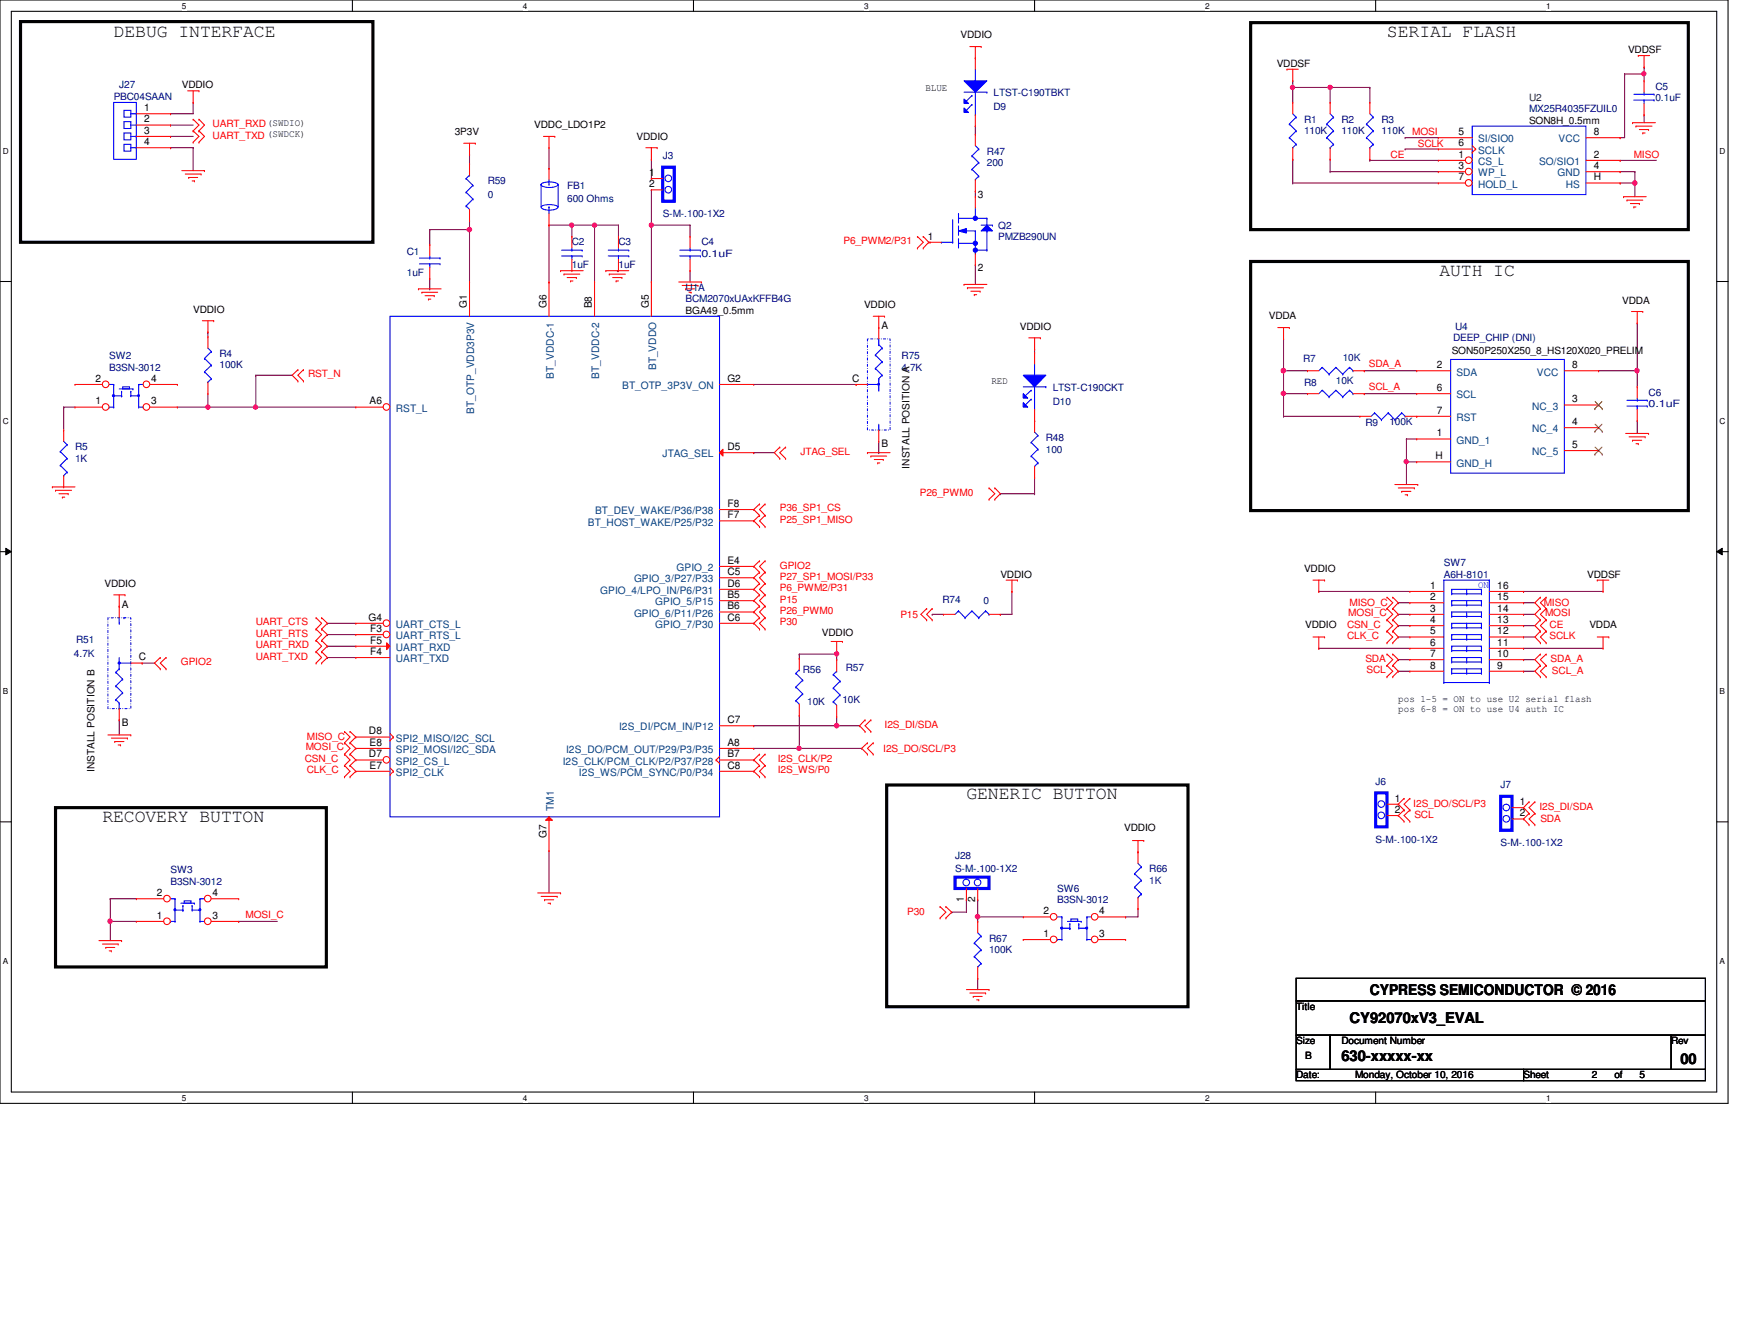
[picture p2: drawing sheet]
<svg xmlns="http://www.w3.org/2000/svg" width="279mm" height="216mm" viewBox="0 0 279 216" stroke-linecap="round" stroke-linejoin="round" font-family="sans-serif">
<defs><g id="words">
<g font-size="2.9">
<text x="18.3" y="6">DEBUG INTERFACE</text>
<text x="223.1" y="6">SERIAL FLASH</text>
<text x="231.5" y="44.4">AUTH IC</text>
<text x="155.4" y="128.5">GENERIC BUTTON</text>
<text x="16.5" y="132.2">RECOVERY BUTTON</text>
</g>
<g font-size="2.4">
<text x="220.3" y="160">CYPRESS SEMICONDUCTOR © 2016</text>
<text x="217.1" y="164.4">CY92070xV3_EVAL</text>
<text x="215.8" y="170.6">630-xxxxx-xx</text>
<text x="270.3" y="171">00</text>
</g>
<g font-size="1.7">
<text x="23.2" y="17.9">1</text>
<text x="23.2" y="19.7">2</text>
<text x="23.2" y="21.5">3</text>
<text x="23.2" y="23.3">4</text>
<text x="234.6" y="23.5">6</text>
<text x="234.6" y="21.7">5</text>
<text x="256.4" y="21.7">8</text>
<text x="104.4" y="28.3">1</text>
<text x="234.6" y="29">7</text>
<text x="234.6" y="25.4">1</text>
<text x="234.6" y="27.2">3</text>
<text x="256.4" y="29">H</text>
<text x="256.4" y="27.2">4</text>
<text x="256.4" y="25.4">2</text>
<text x="104.4" y="30.1">2</text>
<text x="157.3" y="31.8">3</text>
<text x="149.2" y="38.5">1</text>
<text x="157.3" y="43.5">2</text>
<text x="75.1" y="49.6" transform="rotate(-90 75.1 49.6)">G1</text>
<text x="87.9" y="49.6" transform="rotate(-90 87.9 49.6)">G6</text>
<text x="95.2" y="49.6" transform="rotate(-90 95.2 49.6)">B8</text>
<text x="104.4" y="49.6" transform="rotate(-90 104.4 49.6)">G5</text>
<text x="141.8" y="52.8">A</text>
<text x="231.1" y="59.2">2</text>
<text x="252.9" y="59.2">8</text>
<text x="15.4" y="65">1</text>
<text x="15.4" y="61.4">2</text>
<text x="24.3" y="65">3</text>
<text x="24.3" y="61.4">4</text>
<text x="59.4" y="65">A6</text>
<text x="117" y="61.4">G2</text>
<text x="137.1" y="61.4">C</text>
<text x="231.1" y="62.9">6</text>
<text x="252.9" y="64.7">3</text>
<text x="141.8" y="71.9">B</text>
<text x="231.1" y="70.1">1</text>
<text x="231.1" y="66.5">7</text>
<text x="252.9" y="68.3">4</text>
<text x="117" y="72.3">D5</text>
<text x="230.9" y="73.8">H</text>
<text x="252.9" y="72">5</text>
<text x="117" y="83.3">F7</text>
<text x="117" y="81.5">F8</text>
<text x="117" y="94.3">D6</text>
<text x="117" y="92.5">C5</text>
<text x="117" y="90.6">E4</text>
<text x="230" y="94.7">1</text>
<text x="240.8" y="94.7">16</text>
<text x="19.6" y="97.7">A</text>
<text x="59.3" y="99.8">G4</text>
<text x="59.5" y="101.6">F3</text>
<text x="117" y="96.1">B5</text>
<text x="117" y="98">B6</text>
<text x="117" y="99.8">C6</text>
<text x="230" y="96.5">2</text>
<text x="230" y="98.3">3</text>
<text x="230" y="102">5</text>
<text x="230" y="100.2">4</text>
<text x="240.8" y="102">12</text>
<text x="240.8" y="100.2">13</text>
<text x="240.8" y="98.3">14</text>
<text x="240.8" y="96.5">15</text>
<text x="22.3" y="106.2">C</text>
<text x="59.5" y="105.3">F4</text>
<text x="59.5" y="103.5">F5</text>
<text x="230" y="103.8">6</text>
<text x="230" y="105.6">7</text>
<text x="230" y="107.5">8</text>
<text x="240.8" y="107.5">9</text>
<text x="240.8" y="105.6">10</text>
<text x="240.8" y="103.8">11</text>
<text x="19.6" y="116.7">B</text>
<text x="59.4" y="118.1">D8</text>
<text x="59.4" y="119.9">E8</text>
<text x="117" y="116.2">C7</text>
<text x="117" y="119.9">A8</text>
<text x="59.4" y="121.8">D7</text>
<text x="59.4" y="123.6">E7</text>
<text x="117" y="123.6">C8</text>
<text x="117" y="121.8">B7</text>
<text x="224.4" y="128.9">1</text>
<text x="224.4" y="130.7">2</text>
<text x="244.5" y="129.4">1</text>
<text x="244.5" y="131.2">2</text>
<text x="87.9" y="134.7" transform="rotate(-90 87.9 134.7)">G7</text>
<text x="25.2" y="147.7">1</text>
<text x="25.2" y="144.1">2</text>
<text x="34.2" y="147.7">3</text>
<text x="34.2" y="144.1">4</text>
<text x="155" y="145" transform="rotate(-90 155 145)">1</text>
<text x="156.8" y="145" transform="rotate(-90 156.8 145)">2</text>
<text x="167.9" y="147">2</text>
<text x="176.8" y="147">4</text>
<text x="167.9" y="150.6">1</text>
<text x="176.8" y="150.6">3</text>
</g>
<g font-size="1.7" fill="#004080">
<text x="237.7" y="22.9">SI/SIO0</text>
<text x="250.7" y="22.9">VCC</text>
<text x="237.7" y="24.7">SCLK</text>
<text x="237.7" y="26.5">CS_L</text>
<text x="237.7" y="28.4">WP_L</text>
<text x="247.6" y="26.5">SO/SIO1</text>
<text x="250.5" y="28.4">GND</text>
<text x="237.7" y="30.2">HOLD_L</text>
<text x="251.9" y="30.2">HS</text>
<text x="105.5" y="59.5" transform="rotate(-90 105.5 59.5)">BT_VDDO</text>
<text x="89.1" y="60.9" transform="rotate(-90 89.1 60.9)">BT_VDDC-1</text>
<text x="96.4" y="60.9" transform="rotate(-90 96.4 60.9)">BT_VDDC-2</text>
<text x="100.1" y="62.6">BT_OTP_3P3V_ON</text>
<text x="234.3" y="64.1">SCL</text>
<text x="234.3" y="60.4">SDA</text>
<text x="246.5" y="65.9">NC_3</text>
<text x="247.2" y="60.4">VCC</text>
<text x="63.7" y="66.2">RST_L</text>
<text x="76.3" y="66.5" transform="rotate(-90 76.3 66.5)">BT_OTP_VDD3P3V</text>
<text x="234.3" y="71.3">GND_1</text>
<text x="234.3" y="67.7">RST</text>
<text x="246.5" y="69.5">NC_4</text>
<text x="106.6" y="73.5">JTAG_SEL</text>
<text x="234.3" y="75">GND_H</text>
<text x="246.5" y="73.2">NC_5</text>
<text x="95.7" y="82.7">BT_DEV_WAKE/P36/P38</text>
<text x="94.6" y="84.5">BT_HOST_WAKE/P25/P32</text>
<text x="96.6" y="95.5">GPIO_4/LPO_IN/P6/P31</text>
<text x="102" y="93.6">GPIO_3/P27/P33</text>
<text x="108.8" y="91.8">GPIO_2</text>
<text x="63.7" y="101">UART_CTS_L</text>
<text x="102" y="99.1">GPIO_6/P11/P26</text>
<text x="105.4" y="97.3">GPIO_5/P15</text>
<text x="105.4" y="101">GPIO_7/P30</text>
<text x="63.7" y="106.5">UART_TXD</text>
<text x="63.7" y="104.6">UART_RXD</text>
<text x="63.7" y="102.8">UART_RTS_L</text>
<text x="63.7" y="119.3">SPI2_MISO/I2C_SCL</text>
<text x="99.6" y="117.4">I2S_DI/PCM_IN/P12</text>
<text x="63.7" y="124.8">SPI2_CLK</text>
<text x="63.7" y="122.9">SPI2_CS_L</text>
<text x="63.7" y="121.1">SPI2_MOSI/I2C_SDA</text>
<text x="90.5" y="122.9">I2S_CLK/PCM_CLK/P2/P37/P28</text>
<text x="91.1" y="121.1">I2S_DO/PCM_OUT/P29/P3/P35</text>
<text x="93.1" y="124.8">I2S_WS/PCM_SYNC/P0/P34</text>
<text x="89.1" y="130.4" transform="rotate(-90 89.1 130.4)">TM1</text>
</g>
<g font-size="1.6">
<text x="154.5" y="6.2">VDDIO</text>
<text x="205.4" y="10.8">VDDSF</text>
<text x="261.9" y="8.6">VDDSF</text>
<text x="29.3" y="14.2">VDDIO</text>
<text x="148.8" y="14.6">BLUE</text>
<text x="73.2" y="21.7">3P3V</text>
<text x="85.9" y="20.6">VDDC_LDO1P2</text>
<text x="102.4" y="22.5">VDDIO</text>
<text x="246" y="19.9">SON8H_0.5mm</text>
<text x="31.1" y="50.2">VDDIO</text>
<text x="110.3" y="50.5">BGA49_0.5mm</text>
<text x="139" y="49.5">VDDIO</text>
<text x="164" y="53">VDDIO</text>
<text x="204.1" y="51.4">VDDA</text>
<text x="260.9" y="48.8">VDDA</text>
<text x="233.5" y="56.9">SON50P250X250_8_HS120X020_PRELIM</text>
<text x="159.5" y="61.8">RED</text>
<text x="146.3" y="75.4" transform="rotate(-90 146.3 75.4)">INSTALL POSITION A</text>
<text x="16.8" y="94.3">VDDIO</text>
<text x="160.9" y="92.9">VDDIO</text>
<text x="209.8" y="91.9">VDDIO</text>
<text x="255.3" y="92.9">VDDSF</text>
<text x="209.9" y="100.9">VDDIO</text>
<text x="255.7" y="100.9">VDDA</text>
<text x="132.2" y="102.2">VDDIO</text>
<text x="224.9" y="112.8">pos 1-5 = ON to use U2 serial flash</text>
<text x="224.9" y="114.4">pos 6-8 = ON to use U4 auth IC</text>
<text x="15.2" y="124.2" transform="rotate(-90 15.2 124.2)">INSTALL POSITION B</text>
<text x="180.8" y="133.6">VDDIO</text>
<text x="208.5" y="162.3">Title</text>
<text x="208.5" y="167.9">Size</text>
<text x="215.8" y="167.9">Document Number</text>
<text x="268.8" y="167.9">Rev</text>
<text x="208.5" y="173.4">Date:</text>
<text x="209.9" y="170.2">B</text>
<text x="218" y="173.4">Monday, October 10, 2016</text>
<text x="245.1" y="173.4">Sheet</text>
<text x="256" y="173.4">2</text>
<text x="259.7" y="173.4">of</text>
<text x="263.7" y="173.4">5</text>
</g>
<g font-size="1.6" fill="#000080">
<text x="18.3" y="16">PBC04SAAN</text>
<text x="19.2" y="14.2">J27</text>
<text x="159.8" y="17.7">D9</text>
<text x="159.8" y="15.5">LTST-C190TBKT</text>
<text x="266.3" y="14.4">C5</text>
<text x="266.3" y="16.3">0.1uF</text>
<text x="209.8" y="19.7">R1</text>
<text x="209.8" y="21.5">110K</text>
<text x="215.8" y="19.7">R2</text>
<text x="215.8" y="21.5">110K</text>
<text x="222.2" y="19.7">R3</text>
<text x="222.2" y="21.5">110K</text>
<text x="246" y="18.1">MX25R4035FZUIL0</text>
<text x="78.4" y="29.6">R59</text>
<text x="106.6" y="25.6">J3</text>
<text x="158.7" y="24.8">R47</text>
<text x="158.7" y="26.7">200</text>
<text x="78.4" y="31.8">0</text>
<text x="91.2" y="30.3">FB1</text>
<text x="91.2" y="32.5">600 Ohms</text>
<text x="106.6" y="34.9">S-M-.100-1X2</text>
<text x="65.4" y="40.9">C1</text>
<text x="92" y="39.5">C2</text>
<text x="99.5" y="39.5">C3</text>
<text x="112.8" y="39.5">C4</text>
<text x="112.8" y="41.3">0.1uF</text>
<text x="160.6" y="36.7">Q2</text>
<text x="160.6" y="38.6">PMZB290UN</text>
<text x="65.4" y="44.4">1uF</text>
<text x="92" y="43.1">1uF</text>
<text x="99.5" y="43.1">1uF</text>
<text x="110.3" y="46.8">U1A</text>
<text x="110.3" y="48.6">BCM2070xUAxKFFB4G</text>
<text x="234.1" y="53">U4</text>
<text x="17.6" y="57.7">SW2</text>
<text x="17.6" y="59.6">B3SN-3012</text>
<text x="35.3" y="57.4">R4</text>
<text x="35.3" y="59.2">100K</text>
<text x="145" y="57.7">R75</text>
<text x="145" y="59.6">4.7K</text>
<text x="209.6" y="58.1">R7</text>
<text x="216" y="58">10K</text>
<text x="233.7" y="54.8">DEEP_CHIP (DNI)</text>
<text x="169.3" y="65.1">D10</text>
<text x="169.3" y="62.9">LTST-C190CKT</text>
<text x="209.8" y="62">R8</text>
<text x="214.9" y="61.8">10K</text>
<text x="265.2" y="63.6">C6</text>
<text x="265.2" y="65.4">0.1uF</text>
<text x="168.2" y="70.9">R48</text>
<text x="219.6" y="68.5">R9</text>
<text x="223.5" y="68.4">100K</text>
<text x="12.1" y="72.4">R5</text>
<text x="12.1" y="74.2">1K</text>
<text x="168.2" y="72.8">100</text>
<text x="232.2" y="91.1">SW7</text>
<text x="232.2" y="92.9">A6H-8101</text>
<text x="151.6" y="96.9">R74</text>
<text x="158.2" y="97.1">0</text>
<text x="11.9" y="105.7">4.7K</text>
<text x="12.2" y="103.3">R51</text>
<text x="136.1" y="107.9">R57</text>
<text x="129.1" y="108.2">R56</text>
<text x="129.8" y="113.4">10K</text>
<text x="135.5" y="113">10K</text>
<text x="221.3" y="126.2">J6</text>
<text x="241.4" y="126.7">J7</text>
<text x="221.3" y="135.5">S-M-.100-1X2</text>
<text x="241.4" y="136">S-M-.100-1X2</text>
<text x="27.4" y="140.4">SW3</text>
<text x="27.4" y="142.2">B3SN-3012</text>
<text x="153.6" y="138">J28</text>
<text x="153.6" y="140.3">S-M-.100-1X2</text>
<text x="170.1" y="143.3">SW6</text>
<text x="184.9" y="140.3">R66</text>
<text x="184.9" y="142.1">1K</text>
<text x="170.1" y="145.2">B3SN-3012</text>
<text x="159.1" y="151.4">R67</text>
<text x="159.1" y="153.2">100K</text>
</g>
<text font-size="1.6" fill="#004040" x="246" y="16.3">U2</text>
<g font-size="1.6" fill="#f00">
<text x="34.2" y="20.4">UART_RXD(SWDIO)</text>
<text x="34.2" y="22.3">UART_TXD (SWDCK)</text>
<text x="227.2" y="21.8">MOSI</text>
<text x="228" y="23.6">SCLK</text>
<text x="223.7" y="25.4">CE</text>
<text x="262.8" y="25.4">MISO</text>
<text x="135.7" y="39.3">P6_PWM2/P31</text>
<text x="220.2" y="59">SDA_A</text>
<text x="49.6" y="60.7">RST_N</text>
<text x="220.2" y="62.7">SCL_A</text>
<text x="128.7" y="73.1">JTAG_SEL</text>
<text x="125.4" y="82.1">P36_SP1_CS</text>
<text x="148" y="79.7">P26_PWM0</text>
<text x="125.4" y="84.1">P25_SP1_MISO</text>
<text x="125.4" y="91.4">GPIO2</text>
<text x="125.4" y="93.2">P27_SP1_MOSI/P33</text>
<text x="125.4" y="95.1">P6_PWM2/P31</text>
<text x="41.1" y="100.5">UART_CTS</text>
<text x="125.4" y="96.9">P15</text>
<text x="125.4" y="98.7">P26_PWM0</text>
<text x="125.4" y="100.5">P30</text>
<text x="144.8" y="99.3">P15</text>
<text x="216.7" y="100.9">CSN_C</text>
<text x="216.9" y="99.1">MOSI_C</text>
<text x="217.1" y="97.5">MISO_C</text>
<text x="248.3" y="97.5">MISO</text>
<text x="248.5" y="99.1">MOSI</text>
<text x="249.3" y="100.9">CE</text>
<text x="29.1" y="106.9">GPIO2</text>
<text x="41.1" y="104.2">UART_RXD</text>
<text x="41.1" y="102.4">UART_RTS</text>
<text x="41.1" y="106">UART_TXD</text>
<text x="216.7" y="102.7">CLK_C</text>
<text x="219.6" y="106.4">SDA</text>
<text x="249.3" y="102.7">SCLK</text>
<text x="249.4" y="106.4">SDA_A</text>
<text x="219.8" y="108.2">SCL</text>
<text x="249.6" y="108.4">SCL_A</text>
<text x="49.4" y="119">MISO_C</text>
<text x="142.3" y="117">I2S_DI/SDA</text>
<text x="49" y="122.5">CSN_C</text>
<text x="49.2" y="120.6">MOSI_C</text>
<text x="49.4" y="124.3">CLK_C</text>
<text x="125.1" y="122.5">I2S_CLK/P2</text>
<text x="125.1" y="124.3">I2S_WS/P0</text>
<text x="142.1" y="120.9">I2S_DO/SCL/P3</text>
<text x="227.3" y="129.8">I2S_DO/SCL/P3</text>
<text x="227.5" y="131.4">SCL</text>
<text x="247.6" y="130.2">I2S_DI/SDA</text>
<text x="247.8" y="132.2">SDA</text>
<text x="39.5" y="147.5">MOSI_C</text>
<text x="145.9" y="147">P30</text>
</g>
<text font-size="1.6" fill="#00f" x="237.7" y="94.5">ON</text>
<g font-size="1.3">
<text x="29.3" y="1.4">5</text>
<text x="84.1" y="1.4">4</text>
<text x="139" y="1.4">3</text>
<text x="193.8" y="1.4">2</text>
<text x="248.7" y="1.4">1</text>
<text x=".5" y="24.7">D</text>
<text x="276.6" y="24.7">D</text>
<text x=".5" y="68.2">C</text>
<text x="276.6" y="68.2">C</text>
<text x=".5" y="111.6">B</text>
<text x="276.6" y="111.6">B</text>
<text x=".5" y="155">A</text>
<text x="276.6" y="155">A</text>
<text x="29.3" y="177">5</text>
<text x="84.1" y="177">4</text>
<text x="139" y="177">3</text>
<text x="193.8" y="177">2</text>
<text x="248.7" y="177">1</text>
</g>
</g></defs>
<path d="M0 0h278v177.4h-278zM1.8 1.8h274.3v173.8h-274.3z" fill="none" stroke="#000" stroke-width=".17"/>
<g fill="#fff">
<path d="M29.3 .2h.7v1.5h-.7z"/>
<path d="M29.3 175.8h.7v1.4h-.7z"/>
</g>
<path d="M56.7 0v1.8M56.7 175.6v1.8" fill="none" stroke="#000" stroke-width=".17"/>
<g fill="#fff">
<path d="M84.1 .2h.7v1.5h-.7z"/>
<path d="M84.1 175.8h.7v1.4h-.7z"/>
</g>
<path d="M111.5 0v1.8M111.5 175.6v1.8" fill="none" stroke="#000" stroke-width=".17"/>
<g fill="#fff">
<path d="M139 .2h.7v1.5h-.7z"/>
<path d="M139 175.8h.7v1.4h-.7z"/>
</g>
<path d="M166.4 0v1.8M166.4 175.6v1.8" fill="none" stroke="#000" stroke-width=".17"/>
<g fill="#fff">
<path d="M193.8 .2h.8v1.5h-.8z"/>
<path d="M193.8 175.8h.8v1.4h-.8z"/>
</g>
<path d="M221.3 0v1.8M221.3 175.6v1.8" fill="none" stroke="#000" stroke-width=".17"/>
<g fill="#fff">
<path d="M248.7 .2h.7v1.5h-.7z"/>
<path d="M248.7 175.8h.7v1.4h-.7z"/>
<path d="M.5 23.5h.9v1.5h-.9z"/>
<path d="M276.6 23.5h.9v1.5h-.9z"/>
<path d="M.5 67h.9v1.5h-.9z"/>
<path d="M276.6 67h.9v1.5h-.9z"/>
</g>
<path d="M0 45.3h1.8M276.1 45.3h1.9" fill="none" stroke="#000" stroke-width=".17"/>
<g fill="#fff">
<path d="M.5 110.4h.8v1.5h-.8z"/>
<path d="M276.6 110.4h.9v1.5h-.9z"/>
</g>
<path d="M0 88.7h1.8M276.1 88.7h1.9" fill="none" stroke="#000" stroke-width=".17"/>
<path d="M.9 88.1l.9 .6-.9 .5zM276.1 88.7l.9-.6v1.1z" fill="#000"/>
<path d="M.9 88.1l.9 .6-.9 .5zM276.1 88.7l.9-.6v1.1z" fill="none" stroke="#000" stroke-width=".16"/>
<g fill="#fff">
<path d="M.5 153.8h.8v1.5h-.8z"/>
<path d="M276.6 153.8h.8v1.5h-.8z"/>
</g>
<path d="M0 132.1h1.8M276.1 132.1h1.9" fill="none" stroke="#000" stroke-width=".17"/>
<path d="M3.3 3.5h56.7v35.4h-56.7zM201.2 3.6h70.4v33.3h-70.4zM201.2 42h70.4v40.1h-70.4zM8.9 129.8h43.6v25.6h-43.6zM142.6 126.2h48.5v35.6h-48.5z" fill="none" stroke="#000" stroke-width=".51"/>
<g fill="none" stroke="#800040" stroke-width=".17">
<path d="M95.6 36.2h.1M95.6 36.2v9.1M95.6 36.2h3.9M99.5 36.2h.1M99.5 36.2v1.8M111 43.5h.1M111 43.5v1.8M52.7 100.2h.1M52.7 103.9h.1M52.7 102h.1M52.7 105.7h.1M52.7 100.2h4.5"/>
<path d="M52.7 103.9h4.5M52.7 102h4.5M52.7 105.7h4.5"/>
</g>
<circle cx="95.6" cy="36.2" r=".34" fill="#f0f"/>
<circle cx="95.6" cy="36.2" r=".34" fill="none" stroke="#f0f" stroke-width=".17"/>
<path d="M92 36.2h.1M92 36.2v1.8" fill="none" stroke="#800040" stroke-width=".17"/>
<circle cx="91.9" cy="36.2" r=".34" fill="#f0f"/>
<circle cx="91.9" cy="36.2" r=".34" fill="none" stroke="#f0f" stroke-width=".17"/>
<g fill="none" stroke="#800040" stroke-width=".17">
<path d="M69.1 36.9h.1M69.1 36.9v2.4M69.1 36.9h6.4M75.5 36.9h.1M88.3 36.2h.1M88.3 36.2h7.3M88.3 36.2v9.1M92 36.2h.1M104.8 28.7h.1M104.8 36.2h.1M104.8 25.6v3.1M104.8 36.2v9.1"/>
<path d="M111 36.2h.1M111 36.2v1.8M69.1 46.4h.1M69.1 44.8v1.6M88.3 45.3h.1M99.3 43.5h.1M99.3 43.5h.2M88.3 136.8h.1M88.3 136.8v6.8"/>
</g>
<circle cx="75.5" cy="36.9" r=".36" fill="#f0f"/>
<circle cx="75.5" cy="36.9" r=".36" fill="none" stroke="#f0f" stroke-width=".17"/>
<path d="M75.5 36.9h.1M75.5 36.9v8.4M17.7 144.5h.1M17.7 144.5h4.2M17.7 144.5v3.6M38.4 148.1h.1M38.4 148.1h6.2" fill="none" stroke="#800040" stroke-width=".17"/>
<circle cx="17.7" cy="148.1" r=".35" fill="#f0f"/>
<circle cx="17.7" cy="148.1" r=".35" fill="none" stroke="#f0f" stroke-width=".17"/>
<path d="M104.8 30.5h.1M104.8 30.5v5.7M257.1 59.6h.1M257.1 59.6h6.3M121.2 72.8h.1M121.2 72.8h3.3M226.2 70.6h.1M226.2 70.6h1.7M226.2 70.6v3.7M17.7 148.1h.1M17.7 148.1h4.2M17.7 148.1v3.1" fill="none" stroke="#800040" stroke-width=".17"/>
<circle cx="226.2" cy="74.2" r=".34" fill="#f0f"/>
<circle cx="226.2" cy="74.2" r=".34" fill="none" stroke="#f0f" stroke-width=".17"/>
<g fill="none" stroke="#800040" stroke-width=".17">
<path d="M206.5 54.5h.1M206.5 59.6h.1M206.5 54.5v8.8M219.5 59.6h.1M219.5 59.6h8.4M121.2 61.8h16.5M137.7 61.8h.1M206.5 66.9h.1M206.5 63.3h.1M206.5 66.9h12.2M206.5 63.3h3.8M219.5 63.3h.1"/>
<path d="M219.5 63.3h8.4M226.2 74.3h.1M226.2 74.3h1.7M226.2 74.3v3.6"/>
</g>
<circle cx="206.4" cy="63.2" r=".36" fill="#f0f"/>
<circle cx="206.4" cy="63.2" r=".36" fill="none" stroke="#f0f" stroke-width=".17"/>
<g fill="none" stroke="#800040" stroke-width=".17">
<path d="M207.9 13h.1M207.9 14.1h.1M207.9 13v3.5M207.9 14.1h6.1M214 14.1h.1M214 14.1v2.4M220.3 14.1h.1M220.3 14.1v2.4M207.9 29.4h.1M207.9 25.6h.1M207.9 29.4h23.5M207.9 25.6v3.8"/>
<path d="M214 25.6h.1M214 25.6v2M220.3 25.8h.1M220.3 25.6h.1M220.3 25.8h11.1M220.3 25.6v.2M206.5 63.3h.1M206.5 63.3v3.6"/>
</g>
<circle cx="213.9" cy="14" r=".34" fill="#f0f"/>
<circle cx="213.9" cy="14" r=".34" fill="none" stroke="#f0f" stroke-width=".17"/>
<circle cx="207.9" cy="14" r=".34" fill="#f0f"/>
<circle cx="207.9" cy="14" r=".34" fill="none" stroke="#f0f" stroke-width=".17"/>
<path d="M214 27.6h.1M214 27.6h17.4M226 22.1h.1M226 24h.1M226 22.1h5.4M226 24h5.4M260.6 25.8h.1M260.6 25.8h5.8M263 27.6h.1M263 27.6v1.8" fill="none" stroke="#800040" stroke-width=".17"/>
<circle cx="263" cy="29.4" r=".36" fill="#f0f"/>
<circle cx="263" cy="29.4" r=".36" fill="none" stroke="#f0f" stroke-width=".17"/>
<path d="M264.5 10.8h.1M264.5 10.8v1.1M260.6 27.6h.1M260.6 27.6h2.4" fill="none" stroke="#800040" stroke-width=".17"/>
<circle cx="264.4" cy="11.8" r=".34" fill="#f0f"/>
<circle cx="264.4" cy="11.8" r=".34" fill="none" stroke="#f0f" stroke-width=".17"/>
<g fill="none" stroke="#800040" stroke-width=".17">
<path d="M214 14.1h.1M214 14.1h6.3M261.3 11.9h.1M261.3 11.9v10.2h-.7M264.5 18.5h.1M264.5 11.9h.1M264.5 11.9v1.1M264.5 18.5v1.2M260.6 22.1h.1M263.4 51.9h.1M263.4 51.9v7.7M10.2 65.4h.1"/>
<path d="M10.2 65.4v3.7M10.2 65.4h1.9M41.1 65.4h.1M41.1 60.3h.1M41.1 65.4h16.1M41.1 60.3v5.1M41.1 60.3h5.9"/>
</g>
<circle cx="263.3" cy="59.6" r=".35" fill="#f0f"/>
<circle cx="263.3" cy="59.6" r=".35" fill="none" stroke="#f0f" stroke-width=".17"/>
<path d="M206.5 59.6h.1M206.5 59.6h3.8" fill="none" stroke="#800040" stroke-width=".17"/>
<circle cx="206.4" cy="59.6" r=".37" fill="#f0f"/>
<circle cx="206.4" cy="59.6" r=".37" fill="none" stroke="#f0f" stroke-width=".17"/>
<path d="M104.8 36.2h.1M104.8 36.2h6.2M263.4 59.6h.1M263.4 59.6v2.6M263.4 67.6h.1M263.4 67.6v2.1" fill="none" stroke="#800040" stroke-width=".17"/>
<circle cx="104.8" cy="36.2" r=".34" fill="#f0f"/>
<circle cx="104.8" cy="36.2" r=".34" fill="none" stroke="#f0f" stroke-width=".17"/>
<g fill="none" stroke="#800040" stroke-width=".17">
<path d="M27.4 18.3h.1M31.1 16.5h.1M31.1 16.5v1.8h-3.7M27.4 23.7h.1M27.4 21.9h.1M27.4 20.1h.1M27.4 23.7h3.7M27.4 21.9h3.7M27.4 20.1h3.7M31.1 23.7h.1M31.1 23.7v3.7M88.3 27.1h.1"/>
<path d="M88.3 23.7v3.4M149.4 38.9h.1M149.4 38.9h.2M156.9 20.3h.1M156.9 30.7h.1M156.9 20.3v1.3M156.9 30.7v.9M33.4 53.4h.1M33.4 53.4v.7M156.9 42.6h.1M156.9 42.6v3.1M166.4 56.1h.1"/>
<path d="M166.4 56.1v.6M160.9 79.4h.1M160.9 79.4h5.5M166.4 67.6h.1M166.4 67.6v.3M19.2 115.7h.1M19.2 115.7v2.5M22.9 106.6h.1M22.9 106.6h1.9M121.2 116.7h.1M121.2 116.7h13.4M134.6 105.2h.1"/>
<path d="M134.6 104.9v.3M121.2 120.3h.1M121.2 120.3h7.4"/>
</g>
<circle cx="134.6" cy="105.1" r=".34" fill="#f0f"/>
<circle cx="134.6" cy="105.1" r=".34" fill="none" stroke="#f0f" stroke-width=".17"/>
<path d="M128.6 105.2h.1M128.6 105.2v.7M128.6 115v5.3M128.6 105.2h6M134.6 105.2h.1M134.6 106h.1M134.6 105.2v.8M128.6 120.3h.1" fill="none" stroke="#800040" stroke-width=".17"/>
<circle cx="128.5" cy="120.3" r=".34" fill="#f0f"/>
<circle cx="128.5" cy="120.3" r=".34" fill="none" stroke="#f0f" stroke-width=".17"/>
<path d="M134.6 116.7h.1M134.6 115.2v1.5M134.6 116.7h3.7M138.3 116.7h.1M128.6 120.3h10M138.6 120.3h.1" fill="none" stroke="#800040" stroke-width=".17"/>
<circle cx="134.6" cy="116.6" r=".35" fill="#f0f"/>
<circle cx="134.6" cy="116.6" r=".35" fill="none" stroke="#f0f" stroke-width=".17"/>
<path d="M75.5 36.9h.1M75.5 24.8h.1M75.5 24.8v1.5M75.5 35.5v1.4M157.3 144.7h.1M157.3 147.4h.1M157.3 144.7v2.7M157.3 147.4h7.3" fill="none" stroke="#800040" stroke-width=".17"/>
<circle cx="157.2" cy="147.4" r=".36" fill="#f0f"/>
<circle cx="157.2" cy="147.4" r=".36" fill="none" stroke="#f0f" stroke-width=".17"/>
<g fill="none" stroke="#800040" stroke-width=".17">
<path d="M28.5 65.4h12.6M33.4 65.4h.1M33.4 63.3v2.1M41.1 65.4h.1M153.1 146.6h.1M155.4 144.7h.1M155.4 144.7v1.9h-2.3M157.3 147.4h.1M157.3 157.3h.1M157.3 147.4v.7M157.3 157.3v1.8M181.1 147.4h.1"/>
<path d="M183 146.1h.1M183 146.1v1.3h-1.9"/>
</g>
<circle cx="33.4" cy="65.4" r=".34" fill="#f0f"/>
<circle cx="33.4" cy="65.4" r=".34" fill="none" stroke="#f0f" stroke-width=".17"/>
<circle cx="41.1" cy="65.4" r=".34" fill="#f0f"/>
<circle cx="41.1" cy="65.4" r=".34" fill="none" stroke="#f0f" stroke-width=".17"/>
<g fill="none" stroke="#800040" stroke-width=".17">
<path d="M261.3 11.9h.1M261.3 11.9h3.2M260.6 29.4h.1M260.6 29.4h2.4M263 29.4h.1M263 29.4v2.2M141.4 72.8h.1M141.4 71v1.8M166.4 79.4h.1M166.4 76.8v2.6M149.9 98.8h.1M149.9 98.8h1.9"/>
<path d="M160.9 98.8h.1M162.8 95.1h.1M162.8 95.1v3.7h-1.9M212.1 95.1h.1M212.1 95.1h14.7M224.9 96.9h.1M224.9 98.8h.1M224.9 98.8h1.9M224.9 96.9h1.9M245.1 95.1h.1M245.1 96.9h.1M245.1 98.8h.1"/>
<path d="M245.1 98.8h1.8M245.1 95.1h12.8M245.1 96.9h1.8M212.1 104.2h.1M212.1 104.2h14.7M224.9 100.6h.1M224.9 102.4h.1M224.9 106h.1M224.9 107.9h.1M224.9 100.6h1.9M224.9 102.4h1.9M224.9 106h1.9"/>
<path d="M224.9 107.9h1.9M245.1 104.2h.1M245.1 100.6h.1M245.1 102.4h.1M245.1 106h.1M245.1 107.9h.1M245.1 104.2h12.8M245.1 100.6h1.8M245.1 102.4h1.8M245.1 106h1.8M245.1 107.9h1.8"/>
</g>
<g fill="none" stroke="#f00" stroke-width=".17">
<path d="M30.2 14.6h1.8M31.1 16.5h.1M31.1 19.2h.1M31.1 14.6v1.9M31.1 19.2l.9 .9-.9 .9M32 14.6h.1M32 19.2h.1M32 19.2l.9 .9-.9 .9M156 7.5h1.8M156.9 9.3h.1M156.9 7.5v1.8M157.8 7.5h.1"/>
<path d="M207 11.1h.1M207 11.1h1.8M207.9 13h.1M207.9 11.1v1.9M262.6 19.7h.1M262.6 19.7h3.7M263.5 8.9h.1M263.5 8.9h1.8M264.5 10.8h.1M264.5 8.9v1.9M29.3 27.4h3.6M29.8 28h2.5"/>
<path d="M30.4 28.5h.1M30.4 28.5h1.4M30.9 29.1h.4M31.1 21h.1M31.1 22.9h.1M31.1 21l.9 .9-.9 1M31.3 29.1h.1M32 21h.1M32 22.9h.1M32 21l.9 .9-.9 1M32.3 28h.1M32.9 27.4h.1"/>
<path d="M74.6 23h1.9M75.5 24.8h.1M75.5 23v1.8M76.5 23h.1M87.4 21.9h1.8M88.3 23.7h.1M88.3 21.9v1.8M89.2 21.9h.1M103.9 23.7h1.8M104.8 25.6h.1M104.8 23.7v1.9M105.7 23.7h.1"/>
<path d="M147.6 39.9h.1M147.6 38h.1M147.6 38l.9 .9-.9 1M148.5 38h.1M148.5 39.9h.1M148.5 38l.9 .9-.9 1M261.2 31.6h.1M261.2 31.6h3.6M261.7 32.2h.1M261.7 32.2h2.5M262.3 32.7h1.4M262.8 33.3h.1"/>
<path d="M262.8 33.3h.3M263.1 20.3h.1M263.1 20.3h2.6M263.7 32.7h.1M263.7 20.8h1.5M264.2 21.4h.1M264.2 21.4h.4M265.2 20.8h.1M32.6 51.6h1.8M33.4 53.4h.1M33.4 51.6v1.8M34.4 51.6h.1"/>
<path d="M47.9 59.4h.1M47.9 59.4l-.9 .9 .9 1M48.8 59.4h.1M48.8 59.4l-.9 .9 .9 1M67.3 46.4h.1M67.3 46.4h3.7M67.9 47h.1M67.9 47h2.5M68.4 47.5h1.4M68.9 48.1h.1M68.9 48.1h.4M69.8 47.5h.1"/>
<path d="M90.2 43.5h.1M90.2 43.5h3.6M90.7 44.1h.1M90.7 44.1h2.6M91.2 44.6h1.5M91.8 45.2h.1M91.8 45.2h.4M92.7 44.6h.1M97.5 43.5h.1M97.5 43.5h3.6M98 44.1h.1M98 44.1h2.6"/>
<path d="M98.6 44.6h1.4M99.1 45.2h.1M99.1 45.2h.4M100 44.6h.1M109.2 45.3h3.6M109.7 45.9h2.6M110.3 46.4h.1M110.3 46.4h1.4M110.8 47h.4M111.2 47h.1M112.3 45.9h.1M112.8 45.3h.1"/>
<path d="M140.5 50.8h1.8M141.4 52.7h.1M141.4 50.8v1.9M142.3 50.8h.1M155.1 45.7h.1M155.1 45.7h3.6M155.6 46.3h.1M155.6 46.3h2.6M156.2 46.8h1.4M156.7 47.4h.1M156.7 47.4h.4M157.6 46.8h.1"/>
<path d="M165.5 54.3h1.8M166.4 56.1h.1M166.4 54.3v1.8M167.3 54.3h.1M205.5 52.7h1.9M206.5 54.5h.1M206.5 52.7v1.8M207.4 52.7h.1M262.4 50.1h1.8M263.4 51.9h.1M263.4 50.1v1.8M264.2 50.1h.1"/>
<path d="M8.4 78.3h.1M8.4 78.3h3.7M8.9 78.8h.1M8.9 78.8h2.6M9.5 79.4h1.5M10 79.9h.1M10 79.9h.4M11 79.4h.1M47.9 61.3h.1M48.8 61.3h.1M125.4 71.9h.1M125.4 73.7h.1"/>
<path d="M125.4 71.9l-.9 .9 .9 .9M126.4 73.7h.1M126.4 71.9h.1M126.4 71.9l-1 .9 1 .9M139.5 72.8h.1M139.5 72.8h3.7M140.1 73.3h.1M140.1 73.3h2.5M140.6 73.9h1.5M141.2 74.4h.1M141.2 74.4h.3M142.1 73.9h.1"/>
<path d="M159.1 78.4h.1M159.1 78.4l.9 1-.9 .9M160 78.4h.1M160 78.4l.9 1-.9 .9M224.4 77.9h3.6M224.9 78.4h2.6M225.5 79h.1M225.5 79h1.4M226 79.5h.4M226.4 79.5h.1M227.5 78.4h.1M228 77.9h.1"/>
<path d="M261.5 69.7h3.7M262 70.2h2.6M262.6 70.8h.1M262.6 70.8h1.5M263.1 71.3h.4M263.5 71.3h.1M264.6 70.2h.1M265.2 69.7h.1M18.3 95.6h1.8M19.2 97.5h.1M19.2 95.6v1.9M20.1 95.6h.1"/>
<path d="M50.8 99.3h.1M50.8 99.3l.9 .9-.9 .9M51.7 99.3h.1M51.7 99.3l1 .9-1 .9M122.2 90.2h.1M122.2 92h.1M122.2 93.8h.1M122.2 95.6h.1M122.2 97.5h.1M122.2 99.3h.1M122.2 81h.1M122.2 82.8h.1"/>
<path d="M122.2 84.7h.1M122.2 90.2l-1 .9 1 .9M122.2 92l-1 .9 1 .9M122.2 93.8l-1 .9 1 .9M122.2 95.6l-1 1 1 .9M122.2 97.5l-1 .9 1 .9M122.2 99.3l-1 .9 1 .9M122.2 81l-1 .9 1 .9M122.2 82.8l-1 .9 1 1M123.1 92h.1M123.1 90.2h.1M123.1 93.8h.1"/>
<path d="M123.1 95.6h.1M123.1 97.5h.1M123.1 99.3h.1M123.1 82.8h.1M123.1 81h.1M123.1 84.7h.1M123.1 90.2l-.9 .9 .9 .9M123.1 92l-.9 .9 .9 .9M123.1 93.8l-.9 .9 .9 .9M123.1 95.6l-.9 1 .9 .9M123.1 97.5l-.9 .9 .9 .9M123.1 99.3l-.9 .9 .9 .9"/>
<path d="M123.1 81l-.9 .9 .9 .9M123.1 82.8l-.9 .9 .9 1M149.1 99.7h.1M149.1 97.8h.1M149.1 97.8l-1 1 1 .9M149.9 99.7h.1M149.9 97.8h.1M149.9 97.8l-.8 1 .8 .9M159.1 80.3h.1M160 80.3h.1M161.8 93.3h1.9M162.8 95.1h.1"/>
<path d="M162.8 93.3v1.8M163.7 93.3h.1M211.2 93.3h1.9M212.1 95.1h.1M212.1 93.3v1.8M213.1 93.3h.1M223.1 97.8h.1M223.1 96h.1M223.1 99.7h.1M223.1 96l.9 .9-.9 .9M223.1 97.8l.9 1-.9 .9M223.1 99.7l.9 .9-.9 .9"/>
<path d="M224 96h.1M224 97.8h.1M224 99.7h.1M224 96l.9 .9-.9 .9M224 97.8l.9 1-.9 .9M224 99.7l.9 .9-.9 .9M247.8 96h.1M247.8 97.8h.1M247.8 99.7h.1M247.8 96l-.9 .9 .9 .9M247.8 97.8l-.9 1 .9 .9M247.8 99.7l-.9 .9 .9 .9"/>
<path d="M248.7 97.8h.1M248.7 96h.1M248.7 99.7h.1M248.7 96l-.9 .9 .9 .9M248.7 97.8l-.9 1 .9 .9M248.7 99.7l-.9 .9 .9 .9M256.9 93.3h.1M256.9 93.3h1.9M257.9 95.1h.1M257.9 93.3v1.8M17.4 118.2h3.6M17.9 118.7h2.6"/>
<path d="M18.5 119.2h.1M18.5 119.2h1.4M19 119.8h.4M19.4 119.8h.1M20.5 118.7h.1M21 118.2h.1M25.8 105.7h.1M25.8 107.5h.1M25.8 105.7l-1 .9 1 .9M26.7 107.5h.1M26.7 105.7h.1M26.7 105.7l-.9 .9 .9 .9"/>
<path d="M50.8 101.1h.1M50.8 104.8h.1M50.8 103h.1M50.8 106.6h.1M50.8 103l.9 .9-.9 .9M50.8 101.1l.9 .9-.9 1M50.8 104.8l.9 .9-.9 .9M51.7 101.1h.1M51.7 103h.1M51.7 104.8h.1M51.7 106.6h.1M51.7 103l1 .9-1 .9"/>
<path d="M51.7 101.1l1 .9-1 1M51.7 104.8l1 .9-1 .9M55.4 119.4h.1M55.4 117.6h.1M55.4 119.4l.9 .9-.9 .9M55.4 117.6l.9 .9-.9 .9M56.3 119.4h.1M56.3 117.6h.1M56.3 119.4l.9 .9-.9 .9M56.3 117.6l.9 .9-.9 .9M122.2 101.1h.1M123.1 101.1h.1"/>
<path d="M133.7 103.1h1.8M134.6 104.9h.1M134.6 103.1v1.8M135.5 103.1h.1M139.1 115.7h.1M139.1 117.6h.1M139.1 115.7l-.8 1 .8 .9M139.5 119.4h.1M139.5 119.4l-.9 .9 .9 .9M140.1 117.6h.1M140.1 115.7h.1M140.1 115.7l-1 1 1 .9"/>
<path d="M140.5 119.4h.1M140.5 119.4l-1 .9 1 .9M211.2 102.4h1.9M212.1 104.2h.1M212.1 102.4v1.8M213.1 102.4h.1M223.1 105.2h.1M223.1 107h.1M223.1 108.8h.1M223.1 101.5h.1M223.1 103.3h.1M223.1 105.2l.9 .8-.9 1"/>
<path d="M223.1 107l.9 .9-.9 .9M223.1 101.5l.9 .9-.9 .9M224 107h.1M224 105.2h.1M224 108.8h.1M224 101.5h.1M224 103.3h.1M224 105.2l.9 .8-.9 1M224 107l.9 .9-.9 .9M224 101.5l.9 .9-.9 .9M247.8 105.2h.1M247.8 107h.1"/>
<path d="M247.8 108.8h.1M247.8 101.5h.1M247.8 103.3h.1M247.8 105.2l-.9 .8 .9 1M247.8 107l-.9 .9 .9 .9M247.8 101.5l-.9 .9 .9 .9M248.7 107h.1M248.7 105.2h.1M248.7 108.8h.1M248.7 101.5h.1M248.7 103.3h.1M248.7 105.2l-.9 .8 .9 1"/>
<path d="M248.7 107l-.9 .9 .9 .9M248.7 101.5l-.9 .9 .9 .9M256.9 102.4h1.9M257.9 104.2h.1M257.9 102.4v1.8M258.8 102.4h.1M55.4 121.2h.1M55.4 123.1h.1M55.4 124.9h.1M55.4 121.2l.9 1-.9 .9M55.4 123.1l.9 .9-.9 .9M56.3 121.2h.1"/>
<path d="M56.3 123.1h.1M56.3 124.9h.1M56.3 121.2l.9 1-.9 .9M56.3 123.1l.9 .9-.9 .9M122.2 121.2h.1M122.2 123.1h.1M122.2 124.9h.1M122.2 121.2l-1 1 1 .9M122.2 123.1l-1 .9 1 .9M123.1 123.1h.1M123.1 121.2h.1M123.1 124.9h.1"/>
<path d="M123.1 121.2l-.9 1 .9 .9M123.1 123.1l-.9 .9 .9 .9M139.5 121.2h.1M140.5 121.2h.1M182.2 135.1h1.8M183 136.9h.1M183 135.1v1.8M184 135.1h.1M225.8 130.2h.1M225.8 132h.1M225.8 128.4h.1M225.8 130.2l-.9 .9 .9 .9"/>
<path d="M225.8 128.4l-.9 .9 .9 .9M226.8 132h.1M226.8 130.2h.1M226.8 128.4h.1M226.8 130.2l-1 .9 1 .9M226.8 128.4l-1 .9 1 .9M246 130.8h.1M246 132.6h.1M246 128.9h.1M246 130.8l-.9 .9 .9 .9M246 128.9l-.9 .9 .9 1M246.9 132.6h.1"/>
<path d="M246.9 130.8h.1M246.9 128.9h.1M246.9 130.8l-.9 .9 .9 .9M246.9 128.9l-.9 .9 .9 1M15.9 151.2h3.7M16.5 151.8h2.5M17 152.3h.1M17 152.3h1.5M17.6 152.9h.3M17.9 152.9h.1M19 151.8h.1M19.6 151.2h.1"/>
<path d="M86.5 143.6h3.7M87 144.1h2.6M87.6 144.7h.1M87.6 144.7h1.5M88.1 145.2h.4M88.5 145.2h.1M89.6 144.1h.1M90.2 143.6h.1M151.2 147.6h.1M151.2 145.8h.1M151.2 145.8l.9 .8-.9 1M152.1 145.8h.1"/>
<path d="M152.1 147.6h.1M152.1 145.8l1 .8-1 1M155.4 159.1h3.7M156 159.6h2.5M158.5 159.6h.1M159.1 159.1h.1M156.5 160.2h.1M156.5 160.2h1.5M157.1 160.7h.3M157.4 160.7h.1"/>
</g>
<path d="M208.5 157.3h65.8v3.6h-65.8zM208.5 160.9h65.8v5.5h-65.8zM208.5 166.4h5.5v5.5h-5.5zM208.5 171.9h36.6v1.8h-36.6zM214 166.4h54.8v5.5h-54.8zM245.1 171.9h29.2v1.8h-29.2zM268.8 166.4h5.5v5.5h-5.5z" fill="none" stroke="#000" stroke-width=".17"/>
<g fill="none" stroke="#00f" stroke-width=".17">
<path d="M170.1 151h.1M170.1 147.4h.7M170.1 151h.7M170.8 147.4h.1M170.8 151h.1M170.8 147.4v3.6M170.8 149.2h1.3M171.7 148.1h2.2M172.1 149.2h.1M172.1 148.5h.1M172.1 148.5v.7M172.3 147.7h1.1v.4h-1.1z"/>
<path d="M173.5 149.2h.1M173.5 148.5h.1M173.5 149.2h1.3M173.5 148.5v.7M173.9 148.1h.1M174.8 147.4h.1M174.8 151h.1M174.8 147.4h.8M174.8 151h.8M174.8 147.4v3.6M175.6 151h.1"/>
</g>
<path d="M170.6 149.1h.3v.2h-.3z" fill-rule="evenodd" fill="#00f"/>
<path d="M170.6 149.1h.3v.2h-.3z" fill="none" stroke="#00f" stroke-width=".17"/>
<path d="M174.7 149.1h.2v.2h-.2z" fill-rule="evenodd" fill="#00f"/>
<path d="M174.7 149.1h.2v.2h-.2z" fill="none" stroke="#00f" stroke-width=".17"/>
<circle cx="169.5" cy="151" r=".54" fill="#fff"/>
<g fill="none" stroke="#f00" stroke-width=".17">
<path d="M164.6 151h.1M164.6 151h4.4"/>
<circle cx="169.5" cy="151" r=".54"/>
</g>
<circle cx="176.1" cy="151" r=".54" fill="#fff"/>
<g fill="none" stroke="#f00" stroke-width=".17">
<path d="M176.7 151h4.4M181.1 151h.1"/>
<circle cx="176.1" cy="151" r=".54"/>
</g>
<circle cx="176.1" cy="147.4" r=".54" fill="#fff"/>
<g fill="none" stroke="#f00" stroke-width=".17">
<path d="M176.7 147.4h4.4M181.1 147.4h.1"/>
<circle cx="176.1" cy="147.4" r=".54"/>
</g>
<circle cx="169.5" cy="147.4" r=".54" fill="#fff"/>
<g fill="none" stroke="#f00" stroke-width=".17">
<path d="M115.7 96.6h5.5M121.2 96.6h.1M134.6 115.2h.1M134.6 106h.1M134.6 106v1.9M134.6 113.4v1.8M115.7 124h5.5M121.2 124h.1M164.6 147.4h.1M164.6 147.4h4.4"/>
<circle cx="169.5" cy="147.4" r=".54"/>
</g>
<g fill="none" stroke="#00f" stroke-width=".17">
<path d="M62.7 50.8h53v80.5h-53zM134 112.8h.1M134 110.6h.1M134 108.5h.1M134 112.8l.6 .6M134 110.6l1.1 1.1M134 108.5l1.1 1M134.6 107.9h.1M134.6 107.9l-.6 .6M135.1 111.7h.1M135.1 109.5h.1M135.1 111.7l-1.1 1.1"/>
<path d="M135.1 109.5l-1.1 1.1"/>
</g>
<path d="M87.8 131.9l.5-.6 .6 .6z" fill="#f00"/>
<path d="M87.8 131.9l.5-.6 .6 .6zM88.3 136.8h.1M88.3 131.3v5.5" fill="none" stroke="#f00" stroke-width=".17"/>
<circle cx="62.2" cy="65.4" r=".54" fill="#fff"/>
<g fill="none" stroke="#f00" stroke-width=".17">
<path d="M57.2 65.4h.1M57.2 65.4h4.4M57.2 124h.1M57.2 124h5.5M62.7 124.5h.1M62.7 123.4l.6 .6M63.3 124h.1M63.3 124l-.6 .5"/>
<circle cx="62.2" cy="65.4" r=".54"/>
</g>
<circle cx="62.2" cy="122.1" r=".54" fill="#fff"/>
<g fill="none" stroke="#f00" stroke-width=".17">
<path d="M75.5 45.3h.1M75.5 45.3v5.5M57.2 118.5h.1M57.2 105.7h.1M57.2 118.5h5.5M57.2 105.7h5.5M62.7 119h.1M62.7 117.9l.6 .6M63.3 118.5h.1M63.3 118.5l-.6 .5M115.7 116.7h5.5M121.2 116.7h.1"/>
<path d="M57.2 122.2h.1M57.2 120.3h.1M57.2 122.2h4.4M57.2 120.3h5.5M115.7 120.3h5.5M121.2 120.3h.1"/>
<circle cx="62.2" cy="122.1" r=".54"/>
</g>
<path d="M62.2 103.3l.5 .6-.5 .5z" fill="#f00"/>
<path d="M57.2 103.9h.1M57.2 103.9h5.5M62.2 103.3l.5 .6-.5 .5z" fill="none" stroke="#f00" stroke-width=".17"/>
<circle cx="62.2" cy="102" r=".54" fill="#fff"/>
<g fill="none" stroke="#f00" stroke-width=".17">
<path d="M57.2 102h.1M57.2 102h4.4"/>
<circle cx="62.2" cy="102" r=".54"/>
</g>
<circle cx="62.2" cy="100.2" r=".54" fill="#fff"/>
<g fill="none" stroke="#f00" stroke-width=".17">
<path d="M57.2 100.2h.1M57.2 100.2h4.4"/>
<circle cx="62.2" cy="100.2" r=".54"/>
</g>
<path d="M115.7 72.8l.6-.6v1.1z" fill="#f00"/>
<g fill="none" stroke="#f00" stroke-width=".17">
<path d="M214 16.5h.1M214 16.5v1.8M264.5 13h.1M264.5 18.5h.1M264.5 13v1.8M264.5 16.6v1.9M75.5 35.5h.1M75.5 26.3h.1M75.5 26.3v1.9M75.5 33.7v1.8M88.3 36.2h.1M88.3 27.1h.1"/>
<path d="M88.3 27.1v1.8M88.3 34.4v1.8M111 38h.1M111 38v1.9M156.9 21.6h.1M156.9 30.7h.1M156.9 21.6v1.8M156.9 28.9v1.8M214 25.6h.1M214 23.7v1.9M33.4 54.1h.1M33.4 54.1v1.9"/>
<path d="M88.3 45.3h.1M88.3 45.3v5.5M95.6 45.3h.1M95.6 45.3v5.5M104.8 45.3h.1M104.8 45.3v5.5M111 43.5h.1M111 41.7v1.8M33.4 63.3h.1M33.4 61.4v1.9M115.7 72.8l.6-.6v1.1zM115.7 72.8h5.5"/>
<path d="M115.7 61.8h5.5M121.2 72.8h.1M121.2 61.8h.1M115.7 94.7h5.5M115.7 92.9h5.5M115.7 91.1h5.5M115.7 83.7h5.5M115.7 81.9h5.5M115.7 98.4h5.5M121.2 94.7h.1M121.2 92.9h.1M121.2 91.1h.1"/>
<path d="M121.2 83.7h.1M121.2 81.9h.1M121.2 98.4h.1M115.7 100.2h5.5M121.2 100.2h.1M115.2 122.2h.1M115.2 122.2l.5 .5M115.7 122.7h.1M115.7 121.6l-.5 .6M115.7 122.2h5.5M121.2 122.2h.1M155.4 144.7h.1"/>
<path d="M155.4 142.8v1.9M157.3 144.7h.1M157.3 148.1h.1M157.3 157.3h.1M157.3 142.8v1.9M157.3 148.1v1.8M157.3 155.4v1.9"/>
</g>
<g fill="none" stroke="#00f" stroke-width=".17">
<path d="M213.4 19.9h.1M213.4 19.9l1.1 1.1M214 18.3l.5 .5M214.5 18.8h.1M214.5 18.8l-1.1 1.1M262.8 16.1h3.3M262.8 15.2h3.3M264.5 15.2h.1M264.5 16.1h.1M264.5 14.8v.4M264.5 16.1v.5M266.1 16.1h.1"/>
<path d="M266.1 15.2h.1M75 33.1h.1M75 30.9h.1M75 28.7h.1M75 33.1l.5 .6M75 30.9l1.1 1.1M75 28.7l1.1 1.1M75.5 28.2h.1M75.5 28.2l-.5 .5M76.1 32h.1M76.1 29.8h.1M76.1 32l-1.1 1.1"/>
<path d="M76.1 29.8l-1.1 1.1M87 29.6h.1M87 29.6v3.7M87.1 33.1a3.2 3.2 0 0 1 2.5 0l.1 .2a2.27 2.27 0 0 1-2.6 .2l-.1-.2zM87.1 29.5a3.2 3.2 0 0 1 2.5 0l.1 .2a2.27 2.27 0 0 1-2.6 .2l-.1-.2zM88.3 33.3h.1M88.3 29.6h.1M88.3 28.9v.7M88.3 33.3v1.1M89.8 29.6h.1M89.8 29.6v3.7M111 39.9v.3"/>
<path d="M156.3 25.1h.1M156.3 27.2h.1M156.3 25.1l1.1 1.1M156.3 27.2l1.1 1.1M156.9 28.9h.1M156.9 23.4l.5 .6M157.4 24h.1M157.4 26.2h.1M157.4 28.3h.1M157.4 24l-1.1 1.1M157.4 26.2l-1.1 1M157.4 28.3l-.5 .6"/>
<path d="M213.4 22.1h.1M213.4 22.1l1.1 1.1M214 23.7h.1M214.5 21h.1M214.5 23.2h.1M214.5 21l-1.1 1.1M214.5 23.2l-.5 .5M32.9 57.6h.1M32.9 59.8h.1M32.9 57.6l1.1 1.1M32.9 59.8l1.1 1.1M33.4 56l.6 .5"/>
<path d="M34 56.5h.1M34 58.7h.1M34 56.5l-1.1 1.1M34 58.7l-1.1 1.1M109.3 41.1h3.3M109.3 40.2h3.3M111 40.2h.1M111 41.1h.1M111 41.1v.6M112.6 41.1h.1M112.6 40.2h.1M33.4 61.4h.1"/>
<path d="M34 60.9h.1M34 60.9l-.6 .5M156.7 151.6h.1M156.7 153.8h.1M156.7 151.6l1.1 1.1M156.7 153.8l1.1 1.1M157.3 155.4h.1M157.3 149.9l.5 .6M157.8 150.5h.1M157.8 152.7h.1M157.8 154.9h.1M157.8 150.5l-1.1 1.1"/>
<path d="M157.8 152.7l-1.1 1.1M157.8 154.9l-.5 .5"/>
<circle cx="155.4" cy="141.9" r=".54"/>
<circle cx="157.2" cy="141.9" r=".54"/>
</g>
<path d="M153.6 141h5.5v1.8h-5.5z" fill="none" stroke="#00f" stroke-width=".51"/>
<path d="M164.6 60.3h3.6l-1.8 1.9z" fill="#00f"/>
<path d="M164.6 60.3h3.6l-1.8 1.9z" fill="none" stroke="#00f" stroke-width=".17"/>
<path d="M164.6 63.3l.7 .7h-.7z" fill="#00f"/>
<path d="M164.6 63.3l.7 .7h-.7z" fill="none" stroke="#00f" stroke-width=".17"/>
<path d="M164.6 64.7l.7 .7h-.7z" fill="#00f"/>
<g fill="none" stroke="#00f" stroke-width=".17">
<path d="M140.8 57.1h.1M140.8 59.2h.1M140.8 57.1l1.1 1.1M140.8 59.2l1.1 1.1M141.4 55.4h.1M141.4 55.4l.5 .6M141.4 54.5v.9M141.9 58.2h.1M141.9 56h.1M141.9 56l-1.1 1.1M141.9 58.2l-1.1 1M166.4 58.5v1.8"/>
<path d="M139.5 61.8h.1M139.5 61.8h1.9M141.4 60.9h.1M141.4 62.7h.1M141.4 69.1h.1M141.4 60.9v1.8M141.4 68.2v.9M141.9 60.3h.1M141.9 60.3l-.5 .6M164.6 64.7l.7 .7h-.7zM164.6 62.2h3.6M165.9 62.7h.1"/>
<path d="M165.9 64.2h.1M165.9 62.7l-1 .9M165.9 64.2l-1 .9M166.4 60.3h.1M166.4 65.8h.1M166.4 62.2v3.6M168.2 62.2h.1"/>
</g>
<path d="M166.4 56.7h.1M166.4 56.7v1.8M166.4 67.6h.1M166.4 65.8v1.8" fill="none" stroke="#f00" stroke-width=".17"/>
<path d="M139.5 54.5h3.7v14.6h-3.7z" fill="none" stroke="#00f" stroke-width=".17" stroke-dasharray=".3 .3 0 .3"/>
<path d="M141.2 61.7h.2v.2h-.2z" fill-rule="evenodd" fill="#00f"/>
<path d="M141.2 61.7h.2v.2h-.2z" fill="none" stroke="#00f" stroke-width=".17"/>
<path d="M141.4 52.7h.1M141.4 52.7v1.8M137.7 61.8h.1M137.7 61.8h1.8M141.4 71h.1M141.4 69.1v1.9" fill="none" stroke="#f00" stroke-width=".17"/>
<path d="M158.7 36.2l.9 .9h-1.8z" fill="#00f"/>
<g fill="none" stroke="#00f" stroke-width=".17">
<path d="M151.4 38.9h.1M151.4 38.9h1.8M153.2 38.9h.1M153.2 35.3v3.6M154.2 38.4h.1M154.2 36.4h.1M154.2 34.4h.1M154.2 35.1h.1M154.2 34.4v1.5M154.2 36.4v1.4M154.2 38.4v1.5M154.2 39.1h2.7"/>
<path d="M154.2 35.1h4.5M155.1 37.1h1.8M156.9 39.1h.1M156.9 35.1h.1M156.9 37.1h.1M156.9 33.4v1.7M156.9 37.1v3.7M157.8 36.2h1.8M158.7 36.2l.9 .9h-1.8zM158.7 37.1h.1M158.7 35.1h.1M158.7 35.1v1.1"/>
<path d="M158.7 37.1v3.1M159.6 36.2h.1M156.9 40.8h.1"/>
</g>
<path d="M154.2 37.1l1.2-.4v.8z" fill="#00f"/>
<path d="M154.2 37.1l1.2-.4v.8z" fill="none" stroke="#00f" stroke-width=".17"/>
<circle cx="156.9" cy="35.1" r=".34" fill="#00f"/>
<circle cx="156.9" cy="35.1" r=".34" fill="none" stroke="#00f" stroke-width=".17"/>
<circle cx="156.9" cy="39.1" r=".34" fill="#00f"/>
<circle cx="156.9" cy="39.1" r=".34" fill="none" stroke="#00f" stroke-width=".17"/>
<circle cx="156.9" cy="40.2" r=".34" fill="#00f"/>
<g fill="none" stroke="#00f" stroke-width=".17">
<path d="M156.9 40.2h1.8M158.7 40.2h.1M17.6 65.4h.1M17.6 61.8h.7M17.6 65.4h.7M18.3 61.8h.1M18.3 65.4h.1M18.3 61.8v3.6M18.3 63.6h1.3M19.2 62.5h2.2M19.6 63.6h.1M19.6 62.9h.1"/>
<path d="M19.6 62.9v.7M19.7 62.2h1.1v.3h-1.1zM21 63.6h.1M21 62.9h.1M21 63.6h1.3M21 62.9v.7M21.4 62.5h.1M22.3 61.8h.1M22.3 65.4h.1M22.3 61.8h.7M22.3 65.4h.7M22.3 61.8v3.6"/>
<path d="M23 65.4h.1"/>
<circle cx="156.9" cy="40.2" r=".34"/>
</g>
<path d="M149.6 38.9h.1M149.6 38.9h1.8M156.9 31.6h.1M156.9 31.6v1.8M156.9 42.6h.1M156.9 40.8v1.8" fill="none" stroke="#f00" stroke-width=".17"/>
<path d="M18.1 63.5h.3v.2h-.3z" fill-rule="evenodd" fill="#00f"/>
<path d="M18.1 63.5h.3v.2h-.3z" fill="none" stroke="#00f" stroke-width=".17"/>
<path d="M22.2 63.5h.2v.2h-.2z" fill-rule="evenodd" fill="#00f"/>
<path d="M22.2 63.5h.2v.2h-.2z" fill="none" stroke="#00f" stroke-width=".17"/>
<circle cx="17" cy="65.4" r=".54" fill="#fff"/>
<g fill="none" stroke="#f00" stroke-width=".17">
<path d="M12.1 65.4h.1M12.1 65.4h4.4"/>
<circle cx="17" cy="65.4" r=".54"/>
</g>
<circle cx="23.6" cy="65.4" r=".54" fill="#fff"/>
<g fill="none" stroke="#f00" stroke-width=".17">
<path d="M24.1 65.4h4.4M28.5 65.4h.1"/>
<circle cx="23.6" cy="65.4" r=".54"/>
</g>
<circle cx="23.6" cy="61.8" r=".54" fill="#fff"/>
<g fill="none" stroke="#f00" stroke-width=".17">
<path d="M24.1 61.8h4.4M28.5 61.8h.1"/>
<circle cx="23.6" cy="61.8" r=".54"/>
</g>
<circle cx="17" cy="61.8" r=".54" fill="#fff"/>
<g fill="none" stroke="#f00" stroke-width=".17">
<path d="M92 38h.1M92 38v1.9M92 43.5h.1M92 41.7v1.8M12.1 61.8h.1M12.1 61.8h4.4M210.3 63.3h.1M210.3 63.3h1.8M217.6 63.3h1.9M219.5 63.3h.1M226.8 95.1h.1M226.8 96.9h.1"/>
<path d="M226.8 98.8h.1M226.8 95.1h5.4M226.8 96.9h5.4M226.8 98.8h5.4M239.6 95.1h5.5M239.6 96.9h5.5M239.6 98.8h5.5M245.1 98.8h.1M245.1 96.9h.1M245.1 95.1h.1M128.6 115h.1M128.6 105.9h.1"/>
<path d="M128.6 105.9v1.8M128.6 113.2v1.8M226.8 104.2h.1M226.8 102.4h.1M226.8 100.6h.1M226.8 106h.1M226.8 107.9h.1M226.8 104.2h5.4M226.8 102.4h5.4M226.8 100.6h5.4M226.8 106h5.4M226.8 107.9h5.4"/>
<path d="M239.6 104.2h5.5M239.6 102.4h5.5M239.6 100.6h5.5M239.6 106h5.5M239.6 107.9h5.5M245.1 107.9h.1M245.1 106h.1M245.1 104.2h.1M245.1 102.4h.1M245.1 100.6h.1M183 136.9h.1M183 136.9v1.9"/>
<path d="M183 146.1h.1M183 144.3v1.8"/>
<circle cx="17" cy="61.8" r=".54"/>
</g>
<g fill="none" stroke="#00f" stroke-width=".17">
<path d="M92 39.9v.3M90.3 41.1h3.3M90.3 40.2h3.3M92 40.2h.1M92 41.1h.1M92 41.1v.6M93.6 41.1h.1M93.6 40.2h.1M212.7 62.7h.1M212.7 62.7l-.6 .6M212.7 62.7l1.1 1.1M213.8 63.8h.1"/>
<path d="M214.9 62.7h.1M214.9 62.7l-1.1 1.1M214.9 62.7l1.1 1.1M216 63.8h.1M217.1 62.7h.1M217.1 62.7l-1.1 1.1M217.1 62.7l.5 .6M217.6 63.3h.1M233.5 95.5h.1M233.5 94.7h.1M233.5 97.3h.1M233.5 96.6h.1"/>
<path d="M233.5 99.1h.1M233.5 98.4h.1M233.5 94.7h4.8M233.5 95.5h4.8M233.5 94.7v.8M233.5 96.6v.7M233.5 98.4v.7M233.5 96.6h4.8M233.5 97.3h4.8M233.5 98.4h4.8M233.5 99.1h4.8M235.9 95.5h.1"/>
<path d="M235.9 97.3h.1M235.9 99.1h.1M235.9 94.7v.8M235.9 96.6v.7M235.9 98.4v.7M238.3 94.7h.1M238.3 95.5h.1M238.3 96.6h.1M238.3 97.3h.1M238.3 98.4h.1M238.3 99.1h.1M238.3 94.7v.8"/>
<path d="M238.3 96.6v.7M238.3 98.4v.7M239.6 93.3h.1M239.6 93.3h-7.4v16.4M239.6 93.3v16.4M128 112.6h.1M128 110.4h.1M128 108.2h.1M128 112.6l.6 .6M128 110.4l1.1 1.1M128 108.2l1.1 1.1M128.6 107.7h.1"/>
<path d="M128.6 107.7l-.6 .5M129.1 111.5h.1M129.1 109.3h.1M129.1 111.5l-1.1 1.1M129.1 109.3l-1.1 1.1M232.2 109.7h.1M232.2 109.7h7.4M233.5 100.2h.1M233.5 100.9h.1M233.5 102.8h.1M233.5 102h.1M233.5 104.6h.1"/>
<path d="M233.5 103.9h.1M233.5 105.7h.1M233.5 106.4h.1M233.5 108.2h.1M233.5 107.5h.1M233.5 100.2v.7M233.5 102v.8M233.5 103.9v.7M233.5 105.7v.7M233.5 107.5v.7M233.5 100.9h4.8M233.5 100.2h4.8"/>
<path d="M233.5 102.8h4.8M233.5 102h4.8M233.5 104.6h4.8M233.5 103.9h4.8M233.5 105.7h4.8M233.5 106.4h4.8M233.5 108.2h4.8M233.5 107.5h4.8M235.9 100.9h.1M235.9 102.8h.1M235.9 104.6h.1M235.9 106.4h.1"/>
<path d="M235.9 108.2h.1M235.9 100.2v.7M235.9 102v.8M235.9 103.9v.7M235.9 105.7v.7M235.9 107.5v.7M238.3 100.9h.1M238.3 100.2h.1M238.3 102.8h.1M238.3 102h.1M238.3 104.6h.1M238.3 103.9h.1"/>
<path d="M238.3 106.4h.1M238.3 105.7h.1M238.3 107.5h.1M238.3 108.2h.1M238.3 100.2v.7M238.3 102v.8M238.3 103.9v.7M238.3 105.7v.7M238.3 107.5v.7M239.6 109.7h.1M183 138.8l.6 .6M183.6 139.4h.1"/>
<path d="M183.6 139.4l-1.1 1.1M27.4 148.1h.1M27.4 144.5h.8M27.4 148.1h.8M28.2 144.5h.1M28.2 148.1h.1M28.2 144.5v3.6M28.2 146.3h1.2M29.1 145.2h2.2M29.4 146.3h.1M29.4 145.6h.1M29.4 145.6v.7"/>
<path d="M29.6 144.8h1.1v.4h-1.1zM30.9 146.3h.1M30.9 145.6h.1M30.9 146.3h1.3M30.9 145.6v.7M31.3 145.2h.1M32.2 144.5h.1M32.2 148.1h.1M32.2 144.5h.7M32.2 148.1h.7M32.2 144.5v3.6M32.9 148.1h.1"/>
<path d="M182.5 140.5h.1M182.5 142.6h.1M182.5 140.5l1.1 1M182.5 142.6l1.1 1.1M183 144.3h.1M183.6 141.5h.1M183.6 143.7h.1M183.6 141.5l-1.1 1.1M183.6 143.7l-.6 .6"/>
</g>
<path d="M28 146.1h.2v.3h-.2z" fill-rule="evenodd" fill="#00f"/>
<path d="M28 146.1h.2v.3h-.2z" fill="none" stroke="#00f" stroke-width=".17"/>
<path d="M32 146.1h.2v.3h-.2z" fill-rule="evenodd" fill="#00f"/>
<path d="M32 146.1h.2v.3h-.2z" fill="none" stroke="#00f" stroke-width=".17"/>
<circle cx="26.9" cy="148.1" r=".54" fill="#fff"/>
<g fill="none" stroke="#f00" stroke-width=".17">
<path d="M21.9 148.1h.1M21.9 148.1h4.4"/>
<circle cx="26.9" cy="148.1" r=".54"/>
</g>
<circle cx="33.4" cy="148.1" r=".54" fill="#fff"/>
<g fill="none" stroke="#f00" stroke-width=".17">
<path d="M34 148.1h4.4M38.4 148.1h.1"/>
<circle cx="33.4" cy="148.1" r=".54"/>
</g>
<circle cx="33.4" cy="144.5" r=".54" fill="#fff"/>
<g fill="none" stroke="#f00" stroke-width=".17">
<path d="M34 144.5h4.4M38.4 144.5h.1"/>
<circle cx="33.4" cy="144.5" r=".54"/>
</g>
<circle cx="26.9" cy="144.5" r=".54" fill="#fff"/>
<g fill="none" stroke="#f00" stroke-width=".17">
<path d="M207.9 16.5h.1M207.9 16.5v1.8M220.3 16.5h.1M220.3 16.5v1.8M69.1 39.3h.1M69.1 39.3v1.8M104.8 28.7h.1M104.8 30.5h.1M104.8 28.7h1.8M104.8 30.5h1.8M207.9 25.6h.1M207.9 23.7v1.9"/>
<path d="M220.3 25.6h.1M220.3 23.7v1.9M69.1 44.8h.1M69.1 43v1.8M263.4 62.2h.1M263.4 67.6h.1M263.4 62.2v1.8M263.4 65.8v1.8M243.2 129.8h1.9M243.2 131.7h1.9M245.1 129.8h.1M245.1 131.7h.1"/>
<path d="M21.9 144.5h.1M21.9 144.5h4.4"/>
<circle cx="26.9" cy="144.5" r=".54"/>
</g>
<g fill="none" stroke="#00f" stroke-width=".17">
<path d="M207.4 19.9h.1M207.4 19.9l1.1 1.1M207.9 18.3l.6 .5M208.5 18.8h.1M208.5 18.8l-1.1 1.1M219.8 19.9h.1M219.8 19.9l1.1 1.1M220.3 18.3l.6 .5M220.9 18.8h.1M220.9 18.8l-1.1 1.1M207.4 22.1h.1M207.4 22.1l1.1 1.1"/>
<path d="M207.9 23.7h.1M208.5 21h.1M208.5 23.2h.1M208.5 21l-1.1 1.1M208.5 23.2l-.6 .5M219.8 22.1h.1M219.8 22.1l1.1 1.1M220.3 23.7h.1M220.9 21h.1M220.9 23.2h.1M220.9 21l-1.1 1.1M220.9 23.2l-.6 .5"/>
<path d="M67.5 42.4h3.3M67.5 41.5h3.3M69.1 41.5h.1M69.1 42.4h.1M69.1 41.1v.4M69.1 42.4v.6M70.8 42.4h.1M70.8 41.5h.1M261.7 65.3h3.3M261.7 64.3h3.3M263.4 64.3h.1M263.4 65.3h.1"/>
<path d="M263.4 64v.3M263.4 65.3v.5M265 65.3h.1M265 64.3h.1M19.2 99.3v.9M19.9 99.3h.1M19.9 99.3h.2M18.6 108.1h.1M18.6 110.3h.1M18.6 112.5h.1M18.6 108.1l1.1 1.1M18.6 110.3l1.1 1.1"/>
<path d="M18.6 112.5l.6 .5M19.2 113h.1M19.2 107.5h.1M19.2 113.9h.1M19.2 100.2h.1M19.2 107.5l-.6 .6M19.2 105.7v1.8M19.2 113v.9M19.2 106.6h1.8M19.7 109.2h.1M19.7 111.4h.1M19.7 109.2l-1.1 1.1"/>
<path d="M19.7 111.4l-1.1 1.1M21 106.6h.1"/>
<circle cx="107.5" cy="30.5" r=".54"/>
<circle cx="107.5" cy="28.7" r=".54"/>
<circle cx="242.3" cy="129.8" r=".54"/>
<circle cx="242.3" cy="131.6" r=".54"/>
</g>
<path d="M106.6 26.9h1.9v5.4h-1.9zM241.4 128h1.8v5.5h-1.8z" fill="none" stroke="#00f" stroke-width=".51"/>
<path d="M19 106.5h.3v.2h-.3z" fill-rule="evenodd" fill="#00f"/>
<g fill="none" stroke="#00f" stroke-width=".17">
<path d="M236.8 20.3h18.3v11h-18.3zM212.7 59.1h.1M212.7 59.1l-.6 .5M212.7 59.1l1.1 1.1M214.9 59.1h.1M214.9 59.1l-1.1 1.1M214.9 59.1l1.1 1.1M217.1 59.1h.1M217.1 59.1l-1.1 1.1M217.1 59.1l.5 .5M217.6 59.6h.1M9.7 72.6h.1"/>
<path d="M9.7 74.8h.1M9.7 72.6l1.1 1.1M9.7 74.8l1.1 1.1M10.2 76.5h.1M10.2 71l.6 .5M10.8 71.5h.1M10.8 73.7h.1M10.8 75.9h.1M10.8 71.5l-1.1 1.1M10.8 73.7l-1.1 1.1M10.8 75.9l-.6 .6M213.8 60.2h.1"/>
<path d="M216 60.2h.1M154.2 98.2h.1M154.2 98.2l-.6 .6M154.2 98.2l1 1.1M155.2 99.3h.1M156.3 98.2h.1M156.3 98.2l-1.1 1.1M156.3 98.2l1.1 1.1M157.4 99.3h.1M158.5 98.2h.1M158.5 98.2l-1.1 1.1M158.5 98.2l.6 .6"/>
<path d="M159.1 98.8h.1M19 106.5h.3v.2h-.3z"/>
</g>
<path d="M17.4 99.3h3.6v14.6h-3.6z" fill="none" stroke="#00f" stroke-width=".17" stroke-dasharray=".3 .3 0 .3"/>
<g fill="none" stroke="#f00" stroke-width=".17">
<path d="M255.1 29.4h5.5M260.6 29.4h.1M210.3 59.6h.1M210.3 59.6h1.8M217.6 59.6h1.9M219.5 59.6h.1M10.2 69.1h.1M10.2 78.3h.1M10.2 69.1v1.9M10.2 76.5v1.8M19.2 97.5h.1M19.2 97.5v1.8"/>
<path d="M151.8 98.8h.1M151.8 98.8h1.8M159.1 98.8h1.8M160.9 98.8h.1M19.2 115.7h.1M19.2 113.9v1.8M21 106.6h1.9M22.9 106.6h.1"/>
</g>
<circle cx="236.2" cy="29.4" r=".54" fill="#fff"/>
<g fill="none" stroke="#f00" stroke-width=".17">
<path d="M231.4 29.4h.1M231.4 24h.1M231.4 29.4h4.3M231.4 24h5.4M236.8 24.5h.1M236.8 23.4l.6 .6M237.4 24h.1M237.4 24l-.6 .5"/>
<circle cx="236.2" cy="29.4" r=".54"/>
</g>
<circle cx="236.2" cy="25.8" r=".54" fill="#fff"/>
<g fill="none" stroke="#f00" stroke-width=".17">
<path d="M231.4 25.8h.1M231.4 25.8h4.3M255.1 22.1h5.5M255.1 27.6h5.5M260.6 22.1h.1M260.6 27.6h.1"/>
<circle cx="236.2" cy="25.8" r=".54"/>
</g>
<circle cx="236.2" cy="27.6" r=".54" fill="#fff"/>
<g fill="none" stroke="#f00" stroke-width=".17">
<path d="M231.4 27.6h.1M231.4 22.1h.1M231.4 27.6h4.3M231.4 22.1h5.4M255.1 25.8h5.5M260.6 25.8h.1M227.9 59.6h.1M227.9 59.6h5.4M251.6 59.6h5.5M257.1 59.6h.1M227.9 70.6h.1M227.9 63.3h.1"/>
<path d="M227.9 66.9h.1M227.9 74.3h.1M227.9 70.6h5.4M227.9 63.3h5.4M227.9 66.9h5.4M227.9 74.3h5.4M251.6 72.4h5.5M251.6 68.7h5.5M251.6 65.1h5.5M257.1 72.4h.1M257.1 68.7h.1M257.1 65.1h.1"/>
<circle cx="236.2" cy="27.6" r=".54"/>
</g>
<path d="M233.3 57.8h18.3v18.3h-18.3z" fill="none" stroke="#00f" stroke-width=".17"/>
<path d="M256.5 73h.1M256.5 69.3h.1M256.5 65.7h.1M256.6 71.9l1.1 1.1M256.6 68.2l1.1 1.1M256.6 64.6l1.1 1.1M257.7 71.9l-1.2 1.1M257.7 68.2l-1.2 1.1M257.7 64.6l-1.2 1.1M257.7 73h.1M257.7 69.3h.1M257.7 65.7h.1" fill="none" stroke="#804000" stroke-width=".16"/>
<path d="M155.1 13h3.6l-1.8 1.8z" fill="#00f"/>
<path d="M155.1 13h3.6l-1.8 1.8z" fill="none" stroke="#00f" stroke-width=".17"/>
<path d="M155.1 15.9l.7 .7h-.7z" fill="#00f"/>
<path d="M155.1 15.9l.7 .7h-.7z" fill="none" stroke="#00f" stroke-width=".17"/>
<path d="M155.1 17.4l.7 .7h-.7z" fill="#00f"/>
<g fill="none" stroke="#00f" stroke-width=".17">
<path d="M18.3 16.5h3.6v9.1h-3.6zM19.9 19.6h1.1v1.1h-1.1zM19.9 17.7h1.1v1.1h-1.1zM21 18.3h.9M21.9 18.3h.1M155.1 17.4l.7 .7h-.7zM155.1 14.8h3.6M156.3 15.4h.1M156.3 16.8h.1M156.3 15.4l-.9 .9M156.3 16.8l-.9 .9M156.9 13h.1"/>
<path d="M156.9 18.5h.1M156.9 11.1v1.9M156.9 14.8v3.7M158.7 14.8h.1M19.9 23.2h1.1v1.1h-1.1zM19.9 21.4h1.1v1.1h-1.1zM21 23.7h.9M21 21.9h.9M21 20.1h.9M21.9 23.7h.1M21.9 21.9h.1M21.9 20.1h.1"/>
<path d="M99.5 39.9v.3M97.8 41.1h3.3M97.8 40.2h3.3M99.5 40.2h.1M99.5 41.1h.1M99.5 41.1v.6M101.1 41.1h.1M101.1 40.2h.1M165.9 71.1h.1M165.9 73.3h.1M165.9 71.1l1.1 1.1M165.9 73.3l1.1 1.1"/>
<path d="M166.4 75h.1M166.4 69.5l.6 .5M167 70h.1M167 72.2h.1M167 74.4h.1M167 70l-1.1 1.1M167 72.2l-1.1 1.1M167 74.4l-.6 .6M221.1 66.4h.1M221.1 66.4l-.5 .5M221.1 66.4l1.1 1.1M222.2 67.5h.1"/>
<path d="M223.3 66.4h.1M223.3 66.4l-1.1 1.1M223.3 66.4l1.1 1.1M224.4 67.5h.1M225.5 66.4h.1M225.5 66.4l-1.1 1.1M225.5 66.4l.5 .5M226 66.9h.1"/>
<circle cx="222.2" cy="129.3" r=".54"/>
<circle cx="222.2" cy="131.1" r=".54"/>
</g>
<g fill="none" stroke="#f00" stroke-width=".17">
<path d="M21.9 18.3h5.5M27.4 18.3h.1M156.9 9.3h.1M156.9 9.3v1.8M156.9 18.5v1.8M21.9 20.1h5.5M21.9 21.9h5.5M21.9 23.7h5.5M27.4 20.1h.1M27.4 21.9h.1M27.4 23.7h.1M99.5 38h.1"/>
<path d="M99.5 38v1.9M156.9 20.3h.1M99.5 43.5h.1M99.5 41.7v1.8M166.4 67.6h.1M166.4 76.8h.1M166.4 67.6v1.9M166.4 75v1.8M218.7 66.9h.1M218.7 66.9h1.9M226 66.9h1.9M227.9 66.9h.1"/>
<path d="M223.1 129.3h1.8M223.1 131.1h1.8M224.9 129.3h.1M224.9 131.1h.1"/>
</g>
<path d="M221.3 127.5h1.8v5.4h-1.8z" fill="none" stroke="#00f" stroke-width=".51"/>
<circle cx="95.6" cy="36.2" r=".34" fill="#f0f"/>
<circle cx="95.6" cy="36.2" r=".34" fill="none" stroke="#f0f" stroke-width=".17"/>
<circle cx="91.9" cy="36.2" r=".34" fill="#f0f"/>
<circle cx="91.9" cy="36.2" r=".34" fill="none" stroke="#f0f" stroke-width=".17"/>
<circle cx="75.5" cy="36.9" r=".36" fill="#f0f"/>
<circle cx="75.5" cy="36.9" r=".36" fill="none" stroke="#f0f" stroke-width=".17"/>
<circle cx="17.7" cy="148.1" r=".35" fill="#f0f"/>
<circle cx="17.7" cy="148.1" r=".35" fill="none" stroke="#f0f" stroke-width=".17"/>
<circle cx="226.2" cy="74.2" r=".34" fill="#f0f"/>
<circle cx="226.2" cy="74.2" r=".34" fill="none" stroke="#f0f" stroke-width=".17"/>
<circle cx="206.4" cy="63.2" r=".36" fill="#f0f"/>
<circle cx="206.4" cy="63.2" r=".36" fill="none" stroke="#f0f" stroke-width=".17"/>
<circle cx="213.9" cy="14" r=".34" fill="#f0f"/>
<circle cx="213.9" cy="14" r=".34" fill="none" stroke="#f0f" stroke-width=".17"/>
<circle cx="207.9" cy="14" r=".34" fill="#f0f"/>
<circle cx="207.9" cy="14" r=".34" fill="none" stroke="#f0f" stroke-width=".17"/>
<circle cx="263" cy="29.4" r=".36" fill="#f0f"/>
<circle cx="263" cy="29.4" r=".36" fill="none" stroke="#f0f" stroke-width=".17"/>
<circle cx="264.4" cy="11.8" r=".34" fill="#f0f"/>
<circle cx="264.4" cy="11.8" r=".34" fill="none" stroke="#f0f" stroke-width=".17"/>
<circle cx="263.3" cy="59.6" r=".35" fill="#f0f"/>
<circle cx="263.3" cy="59.6" r=".35" fill="none" stroke="#f0f" stroke-width=".17"/>
<circle cx="206.4" cy="59.6" r=".37" fill="#f0f"/>
<circle cx="206.4" cy="59.6" r=".37" fill="none" stroke="#f0f" stroke-width=".17"/>
<circle cx="104.8" cy="36.2" r=".34" fill="#f0f"/>
<circle cx="104.8" cy="36.2" r=".34" fill="none" stroke="#f0f" stroke-width=".17"/>
<circle cx="134.6" cy="105.1" r=".34" fill="#f0f"/>
<circle cx="134.6" cy="105.1" r=".34" fill="none" stroke="#f0f" stroke-width=".17"/>
<circle cx="128.5" cy="120.3" r=".34" fill="#f0f"/>
<circle cx="128.5" cy="120.3" r=".34" fill="none" stroke="#f0f" stroke-width=".17"/>
<circle cx="134.6" cy="116.6" r=".35" fill="#f0f"/>
<circle cx="134.6" cy="116.6" r=".35" fill="none" stroke="#f0f" stroke-width=".17"/>
<circle cx="157.2" cy="147.4" r=".36" fill="#f0f"/>
<circle cx="157.2" cy="147.4" r=".36" fill="none" stroke="#f0f" stroke-width=".17"/>
<circle cx="33.4" cy="65.4" r=".34" fill="#f0f"/>
<circle cx="33.4" cy="65.4" r=".34" fill="none" stroke="#f0f" stroke-width=".17"/>
<circle cx="41.1" cy="65.4" r=".34" fill="#f0f"/>
<circle cx="41.1" cy="65.4" r=".34" fill="none" stroke="#f0f" stroke-width=".17"/>
<use href="#words"/>
</svg>
